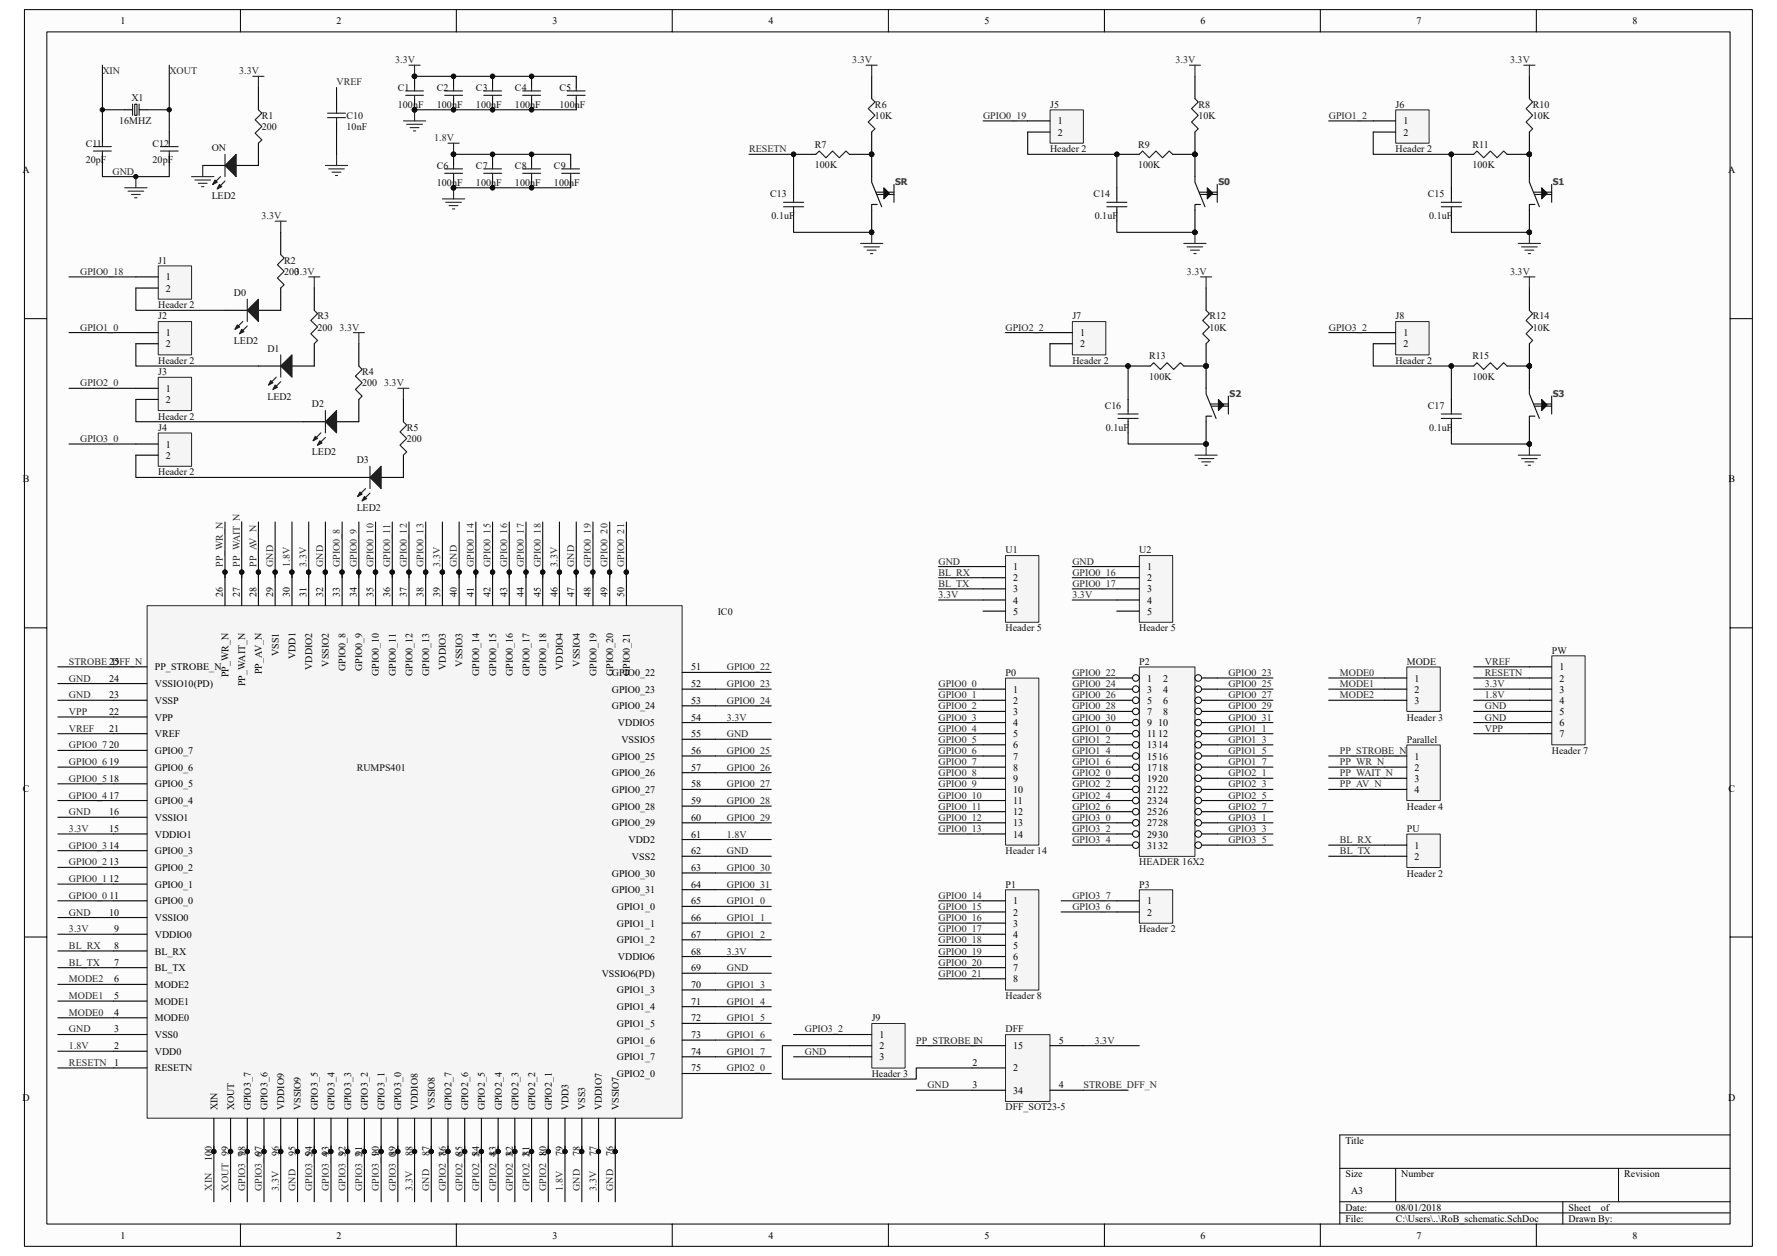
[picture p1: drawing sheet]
<svg xmlns="http://www.w3.org/2000/svg" width="297mm" height="210mm" viewBox="0 0 297 210" stroke-linecap="round" stroke-linejoin="round" font-family="sans-serif">
<defs><g id="words">
<g font-size="1.7">
<text x="20.1" y="4">1</text>
<text x="56.2" y="4">2</text>
<text x="92.3" y="4">3</text>
<text x="128.5" y="4">4</text>
<text x="164.5" y="4">5</text>
<text x="200.7" y="4">6</text>
<text x="236.8" y="4">7</text>
<text x="272.9" y="4">8</text>
<text x="176.8" y="20.8">1</text>
<text x="176.8" y="22.7">2</text>
<text x="234.6" y="20.8">1</text>
<text x="234.6" y="22.7">2</text>
<text x="3.8" y="29">A</text>
<text x="288.9" y="29">A</text>
<text x="27.7" y="46.9">1</text>
<text x="27.7" y="48.7">2</text>
<text x="27.7" y="56.2">1</text>
<text x="27.7" y="58.1">2</text>
<text x="180.5" y="56.2">1</text>
<text x="180.5" y="58.1">2</text>
<text x="234.6" y="56.2">1</text>
<text x="234.6" y="58.1">2</text>
<text x="27.7" y="65.5">1</text>
<text x="27.7" y="67.4">2</text>
<text x="27.7" y="74.8">1</text>
<text x="27.7" y="76.7">2</text>
<text x="3.8" y="80.6">B</text>
<text x="288.9" y="80.6">B</text>
<text x="169.4" y="95.3">1</text>
<text x="191.7" y="95.3">1</text>
<text x="37.3" y="99.8" transform="rotate(-90 37.3 99.8)">26</text>
<text x="40.1" y="99.8" transform="rotate(-90 40.1 99.8)">27</text>
<text x="42.9" y="99.8" transform="rotate(-90 42.9 99.8)">28</text>
<text x="45.7" y="99.8" transform="rotate(-90 45.7 99.8)">29</text>
<text x="48.4" y="99.8" transform="rotate(-90 48.4 99.8)">30</text>
<text x="51.2" y="99.8" transform="rotate(-90 51.2 99.8)">31</text>
<text x="54" y="99.8" transform="rotate(-90 54 99.8)">32</text>
<text x="56.8" y="99.8" transform="rotate(-90 56.8 99.8)">33</text>
<text x="59.6" y="99.8" transform="rotate(-90 59.6 99.8)">34</text>
<text x="62.4" y="99.8" transform="rotate(-90 62.4 99.8)">35</text>
<text x="65.2" y="99.8" transform="rotate(-90 65.2 99.8)">36</text>
<text x="68" y="99.8" transform="rotate(-90 68 99.8)">37</text>
<text x="70.8" y="99.8" transform="rotate(-90 70.8 99.8)">38</text>
<text x="73.6" y="99.8" transform="rotate(-90 73.6 99.8)">39</text>
<text x="76.4" y="99.8" transform="rotate(-90 76.4 99.8)">40</text>
<text x="79.2" y="99.8" transform="rotate(-90 79.2 99.8)">41</text>
<text x="82" y="99.8" transform="rotate(-90 82 99.8)">42</text>
<text x="84.8" y="99.8" transform="rotate(-90 84.8 99.8)">43</text>
<text x="87.6" y="99.8" transform="rotate(-90 87.6 99.8)">44</text>
<text x="90.4" y="99.8" transform="rotate(-90 90.4 99.8)">45</text>
<text x="93.2" y="99.8" transform="rotate(-90 93.2 99.8)">46</text>
<text x="96" y="99.8" transform="rotate(-90 96 99.8)">47</text>
<text x="98.8" y="99.8" transform="rotate(-90 98.8 99.8)">48</text>
<text x="101.6" y="99.8" transform="rotate(-90 101.6 99.8)">49</text>
<text x="104.3" y="99.8" transform="rotate(-90 104.3 99.8)">50</text>
<text x="169.4" y="97.2">2</text>
<text x="169.4" y="99">3</text>
<text x="169.4" y="100.9">4</text>
<text x="191.7" y="97.2">2</text>
<text x="191.7" y="99">3</text>
<text x="191.7" y="100.9">4</text>
<text x="169.4" y="102.8">5</text>
<text x="191.7" y="102.8">5</text>
<text x="18.2" y="111.1">25</text>
<text x="18.2" y="113.9">24</text>
<text x="25.9" y="112.1">PP_STROBE_N</text>
<text x="38.2" y="113.2" transform="rotate(-90 38.2 113.2)">PP_WR_N</text>
<text x="43.8" y="112.7" transform="rotate(-90 43.8 112.7)">PP_AV_N</text>
<text x="46.6" y="109.7" transform="rotate(-90 46.6 109.7)">VSS1</text>
<text x="49.4" y="110.2" transform="rotate(-90 49.4 110.2)">VDD1</text>
<text x="52.2" y="112" transform="rotate(-90 52.2 112)">VDDIO2</text>
<text x="55" y="111.4" transform="rotate(-90 55 111.4)">VSSIO2</text>
<text x="57.8" y="112.2" transform="rotate(-90 57.8 112.2)">GPIO0_8</text>
<text x="60.6" y="112.2" transform="rotate(-90 60.6 112.2)">GPIO0_9</text>
<text x="63.3" y="113" transform="rotate(-90 63.3 113)">GPIO0_10</text>
<text x="66.1" y="113" transform="rotate(-90 66.1 113)">GPIO0_11</text>
<text x="68.9" y="113" transform="rotate(-90 68.9 113)">GPIO0_12</text>
<text x="71.7" y="113" transform="rotate(-90 71.7 113)">GPIO0_13</text>
<text x="74.5" y="112" transform="rotate(-90 74.5 112)">VDDIO3</text>
<text x="77.3" y="111.4" transform="rotate(-90 77.3 111.4)">VSSIO3</text>
<text x="80.1" y="113" transform="rotate(-90 80.1 113)">GPIO0_14</text>
<text x="82.9" y="113" transform="rotate(-90 82.9 113)">GPIO0_15</text>
<text x="85.7" y="113" transform="rotate(-90 85.7 113)">GPIO0_16</text>
<text x="88.5" y="113" transform="rotate(-90 88.5 113)">GPIO0_17</text>
<text x="91.3" y="113" transform="rotate(-90 91.3 113)">GPIO0_18</text>
<text x="94.1" y="112" transform="rotate(-90 94.1 112)">VDDIO4</text>
<text x="96.9" y="111.4" transform="rotate(-90 96.9 111.4)">VSSIO4</text>
<text x="99.7" y="113" transform="rotate(-90 99.7 113)">GPIO0_19</text>
<text x="102.3" y="113">GPIO0_22</text>
<text x="102.5" y="113" transform="rotate(-90 102.5 113)">GPIO0_20</text>
<text x="105.3" y="113" transform="rotate(-90 105.3 113)">GPIO0_21</text>
<text x="115.5" y="112.1">51</text>
<text x="191.7" y="113.9">1</text>
<text x="194.4" y="113.9">2</text>
<text x="236.5" y="113.9">1</text>
<text x="260.7" y="112.1">1</text>
<text x="260.7" y="113.9">2</text>
<text x="18.2" y="116.7">23</text>
<text x="18.2" y="119.5">22</text>
<text x="25.9" y="114.9">VSSIO10(PD)</text>
<text x="25.9" y="117.7">VSSP</text>
<text x="41" y="114.7" transform="rotate(-90 41 114.7)">PP_WAIT_N</text>
<text x="102.3" y="118.6">GPIO0_24</text>
<text x="102.3" y="115.8">GPIO0_23</text>
<text x="115.5" y="117.7">53</text>
<text x="115.5" y="114.9">52</text>
<text x="169.4" y="115.8">1</text>
<text x="169.4" y="117.7">2</text>
<text x="169.4" y="119.5">3</text>
<text x="191.7" y="115.8">3</text>
<text x="191.7" y="117.7">5</text>
<text x="191.7" y="119.5">7</text>
<text x="194.4" y="115.8">4</text>
<text x="194.4" y="117.7">6</text>
<text x="194.4" y="119.5">8</text>
<text x="236.5" y="115.8">2</text>
<text x="236.5" y="117.7">3</text>
<text x="260.7" y="115.8">3</text>
<text x="260.7" y="117.7">4</text>
<text x="260.7" y="119.5">5</text>
<text x="18.2" y="122.3">21</text>
<text x="18.2" y="125.1">20</text>
<text x="25.9" y="120.5">VPP</text>
<text x="25.9" y="123.3">VREF</text>
<text x="103.3" y="121.4">VDDIO5</text>
<text x="103.9" y="124.2">VSSIO5</text>
<text x="115.5" y="123.3">55</text>
<text x="115.5" y="120.5">54</text>
<text x="169.4" y="121.4">4</text>
<text x="169.4" y="123.3">5</text>
<text x="169.4" y="125.1">6</text>
<text x="191.7" y="121.4">9</text>
<text x="191.7" y="123.3">1112</text>
<text x="191.7" y="125.1">1314</text>
<text x="193.6" y="121.4">10</text>
<text x="260.7" y="121.4">6</text>
<text x="260.7" y="123.3">7</text>
<text x="18.2" y="127.9">19</text>
<text x="18.2" y="130.7">18</text>
<text x="25.9" y="126">GPIO0_7</text>
<text x="25.9" y="128.8">GPIO0_6</text>
<text x="25.9" y="131.6">GPIO0_5</text>
<text x="102.3" y="129.8">GPIO0_26</text>
<text x="102.3" y="127">GPIO0_25</text>
<text x="115.5" y="131.6">58</text>
<text x="115.5" y="128.8">57</text>
<text x="115.5" y="126">56</text>
<text x="169.4" y="127">7</text>
<text x="169.4" y="128.8">8</text>
<text x="169.4" y="130.7">9</text>
<text x="191.7" y="127">1516</text>
<text x="191.7" y="128.8">1718</text>
<text x="191.7" y="130.7">1920</text>
<text x="236.5" y="127">1</text>
<text x="236.5" y="128.8">2</text>
<text x="236.5" y="130.7">3</text>
<text x="3.8" y="132.3">C</text>
<text x="18.2" y="133.5">17</text>
<text x="18.2" y="136.3">16</text>
<text x="25.9" y="134.4">GPIO0_4</text>
<text x="25.9" y="137.2">VSSIO1</text>
<text x="102.3" y="135.4">GPIO0_28</text>
<text x="102.3" y="132.6">GPIO0_27</text>
<text x="115.5" y="137.2">60</text>
<text x="115.5" y="134.4">59</text>
<text x="169.4" y="132.6">10</text>
<text x="169.4" y="134.4">11</text>
<text x="169.4" y="136.3">12</text>
<text x="191.7" y="132.6">2122</text>
<text x="191.7" y="134.4">2324</text>
<text x="191.7" y="136.3">2526</text>
<text x="236.5" y="132.6">4</text>
<text x="288.9" y="132.3">C</text>
<text x="18.2" y="139.1">15</text>
<text x="18.2" y="141.9">14</text>
<text x="25.9" y="140">VDDIO1</text>
<text x="25.9" y="142.8">GPIO0_3</text>
<text x="102.3" y="138.2">GPIO0_29</text>
<text x="105.1" y="140.9">VDD2</text>
<text x="105.6" y="143.7">VSS2</text>
<text x="115.5" y="140">61</text>
<text x="115.5" y="142.8">62</text>
<text x="169.4" y="138.2">13</text>
<text x="169.4" y="140">14</text>
<text x="191.7" y="138.2">2728</text>
<text x="191.7" y="140">2930</text>
<text x="191.7" y="141.9">3132</text>
<text x="236.5" y="141.9">1</text>
<text x="236.5" y="143.7">2</text>
<text x="18.2" y="144.7">13</text>
<text x="18.2" y="147.5">12</text>
<text x="25.9" y="145.6">GPIO0_2</text>
<text x="25.9" y="148.4">GPIO0_1</text>
<text x="102.3" y="149.3">GPIO0_31</text>
<text x="102.3" y="146.5">GPIO0_30</text>
<text x="115.5" y="148.4">64</text>
<text x="115.5" y="145.6">63</text>
<text x="18.2" y="153.1">10</text>
<text x="18.3" y="150.3">11</text>
<text x="19.1" y="155.9">9</text>
<text x="25.9" y="151.2">GPIO0_0</text>
<text x="25.9" y="154">VSSIO0</text>
<text x="103.1" y="154.9">GPIO1_1</text>
<text x="103.1" y="152.1">GPIO1_0</text>
<text x="115.5" y="154">66</text>
<text x="115.5" y="151.2">65</text>
<text x="169.4" y="151.2">1</text>
<text x="169.4" y="153.1">2</text>
<text x="169.4" y="154.9">3</text>
<text x="191.7" y="151.2">1</text>
<text x="191.7" y="153.1">2</text>
<text x="19.1" y="158.6">8</text>
<text x="19.1" y="161.4">7</text>
<text x="25.9" y="156.8">VDDIO0</text>
<text x="25.9" y="159.6">BL_RX</text>
<text x="103.1" y="157.7">GPIO1_2</text>
<text x="103.3" y="160.5">VDDIO6</text>
<text x="115.5" y="156.8">67</text>
<text x="115.5" y="159.6">68</text>
<text x="169.4" y="156.8">4</text>
<text x="169.4" y="158.6">5</text>
<text x="169.4" y="160.5">6</text>
<text x="19.1" y="164.2">6</text>
<text x="19.1" y="167">5</text>
<text x="25.9" y="162.4">BL_TX</text>
<text x="25.9" y="165.2">MODE2</text>
<text x="25.9" y="168">MODE1</text>
<text x="100.6" y="163.3">VSSIO6(PD)</text>
<text x="103.1" y="166.1">GPIO1_3</text>
<text x="115.5" y="168">71</text>
<text x="115.5" y="165.2">70</text>
<text x="115.5" y="162.4">69</text>
<text x="169.4" y="162.4">7</text>
<text x="169.4" y="164.2">8</text>
<text x="19.1" y="169.8">4</text>
<text x="19.1" y="172.6">3</text>
<text x="25.9" y="170.8">MODE0</text>
<text x="25.9" y="173.5">VSS0</text>
<text x="103.1" y="171.7">GPIO1_5</text>
<text x="103.1" y="168.9">GPIO1_4</text>
<text x="115.5" y="173.5">73</text>
<text x="115.5" y="170.8">72</text>
<text x="147" y="173.5">1</text>
<text x="19.1" y="175.4">2</text>
<text x="19.1" y="178.2">1</text>
<text x="25.9" y="176.3">VDD0</text>
<text x="25.9" y="179.1">RESETN</text>
<text x="103.1" y="177.3">GPIO1_7</text>
<text x="103.1" y="174.5">GPIO1_6</text>
<text x="115.5" y="179.1">75</text>
<text x="115.5" y="176.3">74</text>
<text x="147" y="175.4">2</text>
<text x="147" y="177.3">3</text>
<text x="162.6" y="174.5">1</text>
<text x="162.6" y="178.2">2</text>
<text x="169.4" y="175.4">15</text>
<text x="169.4" y="179.1">2</text>
<text x="177" y="174.5">5</text>
<text x="3.8" y="184">D</text>
<text x="36.3" y="185.6" transform="rotate(-90 36.3 185.6)">XIN</text>
<text x="39.1" y="185.6" transform="rotate(-90 39.1 185.6)">XOUT</text>
<text x="41.9" y="185.6" transform="rotate(-90 41.9 185.6)">GPIO3_7</text>
<text x="44.7" y="185.6" transform="rotate(-90 44.7 185.6)">GPIO3_6</text>
<text x="47.5" y="185.6" transform="rotate(-90 47.5 185.6)">VDDIO9</text>
<text x="50.3" y="185.6" transform="rotate(-90 50.3 185.6)">VSSIO9</text>
<text x="53.1" y="185.6" transform="rotate(-90 53.1 185.6)">GPIO3_5</text>
<text x="55.9" y="185.6" transform="rotate(-90 55.9 185.6)">GPIO3_4</text>
<text x="58.7" y="185.6" transform="rotate(-90 58.7 185.6)">GPIO3_3</text>
<text x="61.5" y="185.6" transform="rotate(-90 61.5 185.6)">GPIO3_2</text>
<text x="64.3" y="185.6" transform="rotate(-90 64.3 185.6)">GPIO3_1</text>
<text x="67.1" y="185.6" transform="rotate(-90 67.1 185.6)">GPIO3_0</text>
<text x="69.9" y="185.6" transform="rotate(-90 69.9 185.6)">VDDIO8</text>
<text x="72.7" y="185.6" transform="rotate(-90 72.7 185.6)">VSSIO8</text>
<text x="75.5" y="185.6" transform="rotate(-90 75.5 185.6)">GPIO2_7</text>
<text x="78.2" y="185.6" transform="rotate(-90 78.2 185.6)">GPIO2_6</text>
<text x="81" y="185.6" transform="rotate(-90 81 185.6)">GPIO2_5</text>
<text x="83.9" y="185.6" transform="rotate(-90 83.9 185.6)">GPIO2_4</text>
<text x="86.7" y="185.6" transform="rotate(-90 86.7 185.6)">GPIO2_3</text>
<text x="89.4" y="185.6" transform="rotate(-90 89.4 185.6)">GPIO2_2</text>
<text x="92.2" y="185.6" transform="rotate(-90 92.2 185.6)">GPIO2_1</text>
<text x="95" y="185.6" transform="rotate(-90 95 185.6)">VDD3</text>
<text x="97.8" y="185.6" transform="rotate(-90 97.8 185.6)">VSS3</text>
<text x="100.6" y="185.6" transform="rotate(-90 100.6 185.6)">VDDIO7</text>
<text x="103.1" y="180.1">GPIO2_0</text>
<text x="103.4" y="185.6" transform="rotate(-90 103.4 185.6)">VSSIO7</text>
<text x="162.6" y="181.9">3</text>
<text x="169.4" y="182.9">34</text>
<text x="177" y="181.9">4</text>
<text x="288.9" y="184">D</text>
<text x="224.9" y="191.2">Title</text>
<text x="35.4" y="194.1" transform="rotate(-90 35.4 194.1)">100</text>
<text x="46.6" y="193.3" transform="rotate(-90 46.6 193.3)">96</text>
<text x="49.4" y="193.3" transform="rotate(-90 49.4 193.3)">95</text>
<text x="68.9" y="193.3" transform="rotate(-90 68.9 193.3)">88</text>
<text x="71.7" y="193.3" transform="rotate(-90 71.7 193.3)">87</text>
<text x="94.1" y="193.3" transform="rotate(-90 94.1 193.3)">79</text>
<text x="96.9" y="193.3" transform="rotate(-90 96.9 193.3)">78</text>
<text x="99.7" y="193.3" transform="rotate(-90 99.7 193.3)">77</text>
<text x="102.5" y="193.3" transform="rotate(-90 102.5 193.3)">76</text>
<text x="224.9" y="196.8">Size</text>
<text x="234.2" y="196.8">Number</text>
<text x="271.5" y="196.8">Revision</text>
<text x="224.9" y="202.4">Date:</text>
<text x="225.8" y="199.6">A3</text>
<text x="233.3" y="202.4">08/01/2018</text>
<text x="262.2" y="202.4">Sheet</text>
<text x="267.6" y="202.4">of</text>
<text x="20.1" y="207.1">1</text>
<text x="56.2" y="207.1">2</text>
<text x="92.3" y="207.1">3</text>
<text x="128.5" y="207.1">4</text>
<text x="164.5" y="207.1">5</text>
<text x="200.7" y="207.1">6</text>
<text x="224.9" y="204.3">File:</text>
<text x="233.3" y="204.3">C:\Users\..\RoB_schematic.SchDoc</text>
<text x="236.8" y="207.1">7</text>
<text x="262.2" y="204.3">Drawn By:</text>
<text x="272.9" y="207.1">8</text>
</g>
<g font-size="1.7" fill="#262626">
<text x="66.1" y="10.6">3.3V</text>
<text x="142.5" y="10.6">3.3V</text>
<text x="196.5" y="10.6">3.3V</text>
<text x="252.4" y="10.6">3.3V</text>
<text x="17.1" y="12.4">XIN</text>
<text x="28.3" y="12.4">XOUT</text>
<text x="40" y="12.4">3.3V</text>
<text x="56.3" y="14.3">VREF</text>
<text x="72.6" y="23.6">1.8V</text>
<text x="164.3" y="19.9">GPIO0_19</text>
<text x="222.1" y="19.9">GPIO1_2</text>
<text x="18.8" y="29.2">GND</text>
<text x="125.2" y="25.5">RESETN</text>
<text x="43.7" y="36.6">3.3V</text>
<text x="13.4" y="46">GPIO0_18</text>
<text x="198.4" y="46">3.3V</text>
<text x="252.4" y="46">3.3V</text>
<text x="13.4" y="55.3">GPIO1_0</text>
<text x="56.7" y="55.3">3.3V</text>
<text x="168.1" y="55.3">GPIO2_2</text>
<text x="222.1" y="55.3">GPIO3_2</text>
<text x="13.4" y="64.6">GPIO2_0</text>
<text x="64.2" y="64.6">3.3V</text>
<text x="13.4" y="73.9">GPIO3_0</text>
<text x="37.3" y="94.7" transform="rotate(-90 37.3 94.7)">PP_WR_N</text>
<text x="40.1" y="94.7" transform="rotate(-90 40.1 94.7)">PP_WAIT_N</text>
<text x="42.9" y="94.7" transform="rotate(-90 42.9 94.7)">PP_AV_N</text>
<text x="45.7" y="94.7" transform="rotate(-90 45.7 94.7)">GND</text>
<text x="48.4" y="94.7" transform="rotate(-90 48.4 94.7)">1.8V</text>
<text x="51.2" y="94.7" transform="rotate(-90 51.2 94.7)">3.3V</text>
<text x="54" y="94.7" transform="rotate(-90 54 94.7)">GND</text>
<text x="56.8" y="94.7" transform="rotate(-90 56.8 94.7)">GPIO0_8</text>
<text x="59.6" y="94.7" transform="rotate(-90 59.6 94.7)">GPIO0_9</text>
<text x="62.4" y="94.7" transform="rotate(-90 62.4 94.7)">GPIO0_10</text>
<text x="65.2" y="94.7" transform="rotate(-90 65.2 94.7)">GPIO0_11</text>
<text x="68" y="94.7" transform="rotate(-90 68 94.7)">GPIO0_12</text>
<text x="70.8" y="94.7" transform="rotate(-90 70.8 94.7)">GPIO0_13</text>
<text x="73.6" y="94.7" transform="rotate(-90 73.6 94.7)">3.3V</text>
<text x="76.4" y="94.7" transform="rotate(-90 76.4 94.7)">GND</text>
<text x="79.2" y="94.7" transform="rotate(-90 79.2 94.7)">GPIO0_14</text>
<text x="82" y="94.7" transform="rotate(-90 82 94.7)">GPIO0_15</text>
<text x="84.8" y="94.7" transform="rotate(-90 84.8 94.7)">GPIO0_16</text>
<text x="87.6" y="94.7" transform="rotate(-90 87.6 94.7)">GPIO0_17</text>
<text x="90.4" y="94.7" transform="rotate(-90 90.4 94.7)">GPIO0_18</text>
<text x="93.2" y="94.7" transform="rotate(-90 93.2 94.7)">3.3V</text>
<text x="96" y="94.7" transform="rotate(-90 96 94.7)">GND</text>
<text x="98.8" y="94.7" transform="rotate(-90 98.8 94.7)">GPIO0_19</text>
<text x="101.6" y="94.7" transform="rotate(-90 101.6 94.7)">GPIO0_20</text>
<text x="104.3" y="94.7" transform="rotate(-90 104.3 94.7)">GPIO0_21</text>
<text x="156.9" y="94.4">GND</text>
<text x="179.3" y="94.4">GND</text>
<text x="156.9" y="96.2">BL_RX</text>
<text x="156.9" y="98.1">BL_TX</text>
<text x="156.9" y="100">3.3V</text>
<text x="179.3" y="96.2">GPIO0_16</text>
<text x="179.3" y="98.1">GPIO0_17</text>
<text x="179.3" y="100">3.3V</text>
<text x="11.5" y="111.1">STROBE_DFF_N</text>
<text x="11.5" y="113.9">GND</text>
<text x="121.5" y="112.1">GPIO0_22</text>
<text x="179.3" y="113">GPIO0_22</text>
<text x="205.3" y="113">GPIO0_23</text>
<text x="224" y="113">MODE0</text>
<text x="248.2" y="111.1">VREF</text>
<text x="248.2" y="113">RESETN</text>
<text x="11.5" y="116.7">GND</text>
<text x="11.5" y="119.5">VPP</text>
<text x="121.5" y="114.9">GPIO0_23</text>
<text x="121.5" y="117.7">GPIO0_24</text>
<text x="156.9" y="114.9">GPIO0_0</text>
<text x="156.9" y="116.7">GPIO0_1</text>
<text x="156.9" y="118.6">GPIO0_2</text>
<text x="179.3" y="114.9">GPIO0_24</text>
<text x="179.3" y="116.7">GPIO0_26</text>
<text x="179.3" y="118.6">GPIO0_28</text>
<text x="205.3" y="114.9">GPIO0_25</text>
<text x="205.3" y="116.7">GPIO0_27</text>
<text x="205.3" y="118.6">GPIO0_29</text>
<text x="224" y="114.9">MODE1</text>
<text x="224" y="116.7">MODE2</text>
<text x="248.2" y="114.9">3.3V</text>
<text x="248.2" y="116.7">1.8V</text>
<text x="248.2" y="118.6">GND</text>
<text x="11.5" y="122.3">VREF</text>
<text x="11.5" y="125.1">GPIO0_7</text>
<text x="121.5" y="120.5">3.3V</text>
<text x="121.5" y="123.3">GND</text>
<text x="156.9" y="120.5">GPIO0_3</text>
<text x="156.9" y="122.3">GPIO0_4</text>
<text x="156.9" y="124.2">GPIO0_5</text>
<text x="179.3" y="120.5">GPIO0_30</text>
<text x="179.3" y="122.3">GPIO1_0</text>
<text x="179.3" y="124.2">GPIO1_2</text>
<text x="205.3" y="120.5">GPIO0_31</text>
<text x="205.3" y="122.3">GPIO1_1</text>
<text x="205.3" y="124.2">GPIO1_3</text>
<text x="248.2" y="120.5">GND</text>
<text x="248.2" y="122.3">VPP</text>
<text x="11.5" y="127.9">GPIO0_6</text>
<text x="11.5" y="130.7">GPIO0_5</text>
<text x="121.5" y="126">GPIO0_25</text>
<text x="121.5" y="128.8">GPIO0_26</text>
<text x="121.5" y="131.6">GPIO0_27</text>
<text x="156.9" y="126">GPIO0_6</text>
<text x="156.9" y="127.9">GPIO0_7</text>
<text x="156.9" y="129.8">GPIO0_8</text>
<text x="156.9" y="131.6">GPIO0_9</text>
<text x="179.3" y="126">GPIO1_4</text>
<text x="179.3" y="127.9">GPIO1_6</text>
<text x="179.3" y="129.8">GPIO2_0</text>
<text x="179.3" y="131.6">GPIO2_2</text>
<text x="205.3" y="126">GPIO1_5</text>
<text x="205.3" y="127.9">GPIO1_7</text>
<text x="205.3" y="129.8">GPIO2_1</text>
<text x="205.3" y="131.6">GPIO2_3</text>
<text x="224" y="126">PP_STROBE_N</text>
<text x="224" y="127.9">PP_WR_N</text>
<text x="224" y="129.8">PP_WAIT_N</text>
<text x="224" y="131.6">PP_AV_N</text>
<text x="11.5" y="133.5">GPIO0_4</text>
<text x="11.5" y="136.3">GND</text>
<text x="121.5" y="134.4">GPIO0_28</text>
<text x="121.5" y="137.2">GPIO0_29</text>
<text x="156.9" y="133.5">GPIO0_10</text>
<text x="156.9" y="135.4">GPIO0_11</text>
<text x="156.9" y="137.2">GPIO0_12</text>
<text x="179.3" y="133.5">GPIO2_4</text>
<text x="179.3" y="135.4">GPIO2_6</text>
<text x="179.3" y="137.2">GPIO3_0</text>
<text x="205.3" y="133.5">GPIO2_5</text>
<text x="205.3" y="135.4">GPIO2_7</text>
<text x="205.3" y="137.2">GPIO3_1</text>
<text x="11.5" y="139.1">3.3V</text>
<text x="11.5" y="141.9">GPIO0_3</text>
<text x="121.5" y="140">1.8V</text>
<text x="121.5" y="142.8">GND</text>
<text x="156.9" y="139.1">GPIO0_13</text>
<text x="179.3" y="139.1">GPIO3_2</text>
<text x="179.3" y="140.9">GPIO3_4</text>
<text x="205.3" y="139.1">GPIO3_3</text>
<text x="205.3" y="140.9">GPIO3_5</text>
<text x="224" y="140.9">BL_RX</text>
<text x="224" y="142.8">BL_TX</text>
<text x="11.5" y="144.7">GPIO0_2</text>
<text x="11.5" y="147.5">GPIO0_1</text>
<text x="121.5" y="145.6">GPIO0_30</text>
<text x="121.5" y="148.4">GPIO0_31</text>
<text x="11.5" y="155.9">3.3V</text>
<text x="11.5" y="150.3">GPIO0_0</text>
<text x="11.5" y="153.1">GND</text>
<text x="121.5" y="151.2">GPIO1_0</text>
<text x="121.5" y="154">GPIO1_1</text>
<text x="156.9" y="150.3">GPIO0_14</text>
<text x="156.9" y="152.1">GPIO0_15</text>
<text x="156.9" y="154">GPIO0_16</text>
<text x="156.9" y="155.9">GPIO0_17</text>
<text x="179.3" y="152.1">GPIO3_6</text>
<text x="179.3" y="150.3">GPIO3_7</text>
<text x="11.5" y="158.6">BL_RX</text>
<text x="11.5" y="161.4">BL_TX</text>
<text x="121.5" y="156.8">GPIO1_2</text>
<text x="121.5" y="159.6">3.3V</text>
<text x="156.9" y="157.7">GPIO0_18</text>
<text x="156.9" y="159.6">GPIO0_19</text>
<text x="156.9" y="161.4">GPIO0_20</text>
<text x="11.5" y="164.2">MODE2</text>
<text x="11.5" y="167">MODE1</text>
<text x="121.5" y="165.2">GPIO1_3</text>
<text x="121.5" y="168">GPIO1_4</text>
<text x="121.5" y="162.4">GND</text>
<text x="156.9" y="163.3">GPIO0_21</text>
<text x="11.5" y="169.8">MODE0</text>
<text x="11.5" y="172.6">GND</text>
<text x="121.5" y="173.5">GPIO1_6</text>
<text x="121.5" y="170.8">GPIO1_5</text>
<text x="134.5" y="172.6">GPIO3_2</text>
<text x="11.5" y="175.4">1.8V</text>
<text x="11.5" y="178.2">RESETN</text>
<text x="121.5" y="176.3">GPIO1_7</text>
<text x="121.5" y="179.1">GPIO2_0</text>
<text x="134.5" y="176.3">GND</text>
<text x="153.2" y="174.5">PP_STROBE_N</text>
<text x="183" y="174.5">3.3V</text>
<text x="155" y="181.9">GND</text>
<text x="181.1" y="181.9">STROBE_DFF_N</text>
<text x="35.4" y="199.1" transform="rotate(-90 35.4 199.1)">XIN</text>
<text x="38.2" y="199.1" transform="rotate(-90 38.2 199.1)">XOUT 99</text>
<text x="41" y="199.1" transform="rotate(-90 41 199.1)">GPIO3_798</text>
<text x="43.8" y="199.1" transform="rotate(-90 43.8 199.1)">GPIO3_697</text>
<text x="46.6" y="199.1" transform="rotate(-90 46.6 199.1)">3.3V</text>
<text x="49.4" y="199.1" transform="rotate(-90 49.4 199.1)">GND</text>
<text x="52.2" y="199.1" transform="rotate(-90 52.2 199.1)">GPIO3_594</text>
<text x="55" y="199.1" transform="rotate(-90 55 199.1)">GPIO3_493</text>
<text x="57.8" y="199.1" transform="rotate(-90 57.8 199.1)">GPIO3_392</text>
<text x="60.6" y="199.1" transform="rotate(-90 60.6 199.1)">GPIO3_291</text>
<text x="63.3" y="199.1" transform="rotate(-90 63.3 199.1)">GPIO3_190</text>
<text x="66.1" y="199.1" transform="rotate(-90 66.1 199.1)">GPIO3_089</text>
<text x="68.9" y="199.1" transform="rotate(-90 68.9 199.1)">3.3V</text>
<text x="71.7" y="199.1" transform="rotate(-90 71.7 199.1)">GND</text>
<text x="74.5" y="199.1" transform="rotate(-90 74.5 199.1)">GPIO2_786</text>
<text x="77.3" y="199.1" transform="rotate(-90 77.3 199.1)">GPIO2_685</text>
<text x="80.1" y="199.1" transform="rotate(-90 80.1 199.1)">GPIO2_584</text>
<text x="82.9" y="199.1" transform="rotate(-90 82.9 199.1)">GPIO2_483</text>
<text x="85.7" y="199.1" transform="rotate(-90 85.7 199.1)">GPIO2_382</text>
<text x="88.5" y="199.1" transform="rotate(-90 88.5 199.1)">GPIO2_281</text>
<text x="91.3" y="199.1" transform="rotate(-90 91.3 199.1)">GPIO2_180</text>
<text x="94.1" y="199.1" transform="rotate(-90 94.1 199.1)">1.8V</text>
<text x="96.9" y="199.1" transform="rotate(-90 96.9 199.1)">GND</text>
<text x="99.7" y="199.1" transform="rotate(-90 99.7 199.1)">3.3V</text>
<text x="102.5" y="199.1" transform="rotate(-90 102.5 199.1)">GND</text>
</g>
<g font-size="1.7" fill="#0e0e0e">
<text x="22" y="16.9">X1</text>
<text x="66.5" y="15.2">C1</text>
<text x="73" y="15.2">C2</text>
<text x="79.6" y="15.2">C3</text>
<text x="86.1" y="15.2">C4</text>
<text x="93.5" y="15.2">C5</text>
<text x="19.9" y="20.8">16MHZ</text>
<text x="43.8" y="19.9">R1</text>
<text x="43.8" y="21.7">200</text>
<text x="57.9" y="19.9">C10</text>
<text x="57.9" y="21.7">10nF</text>
<text x="66.5" y="18">100nF</text>
<text x="73" y="18">100nF</text>
<text x="79.6" y="18">100nF</text>
<text x="86.1" y="18">100nF</text>
<text x="93.5" y="18">100nF</text>
<text x="146.3" y="18">R6</text>
<text x="146.3" y="19.9">10K</text>
<text x="175.5" y="18">J5</text>
<text x="200.3" y="18">R8</text>
<text x="200.3" y="19.9">10K</text>
<text x="233.3" y="18">J6</text>
<text x="256.2" y="18">R10</text>
<text x="256.2" y="19.9">10K</text>
<text x="14.3" y="24.5">C11</text>
<text x="14.3" y="27.3">20pF</text>
<text x="25.5" y="24.5">C12</text>
<text x="25.5" y="27.3">20pF</text>
<text x="35.4" y="25.3">ON</text>
<text x="73" y="28.3">C6</text>
<text x="79.6" y="28.3">C7</text>
<text x="86.1" y="28.3">C8</text>
<text x="92.6" y="28.3">C9</text>
<text x="136.2" y="24.7">R7</text>
<text x="136.2" y="28.1">100K</text>
<text x="175.5" y="25.5">Header 2</text>
<text x="190.2" y="24.7">R9</text>
<text x="190.2" y="28.1">100K</text>
<text x="233.3" y="25.5">Header 2</text>
<text x="246.1" y="24.7">R11</text>
<text x="246.1" y="28.1">100K</text>
<text x="35.4" y="33.3">LED2</text>
<text x="73" y="31.1">100nF</text>
<text x="79.6" y="31.1">100nF</text>
<text x="86.1" y="31.1">100nF</text>
<text x="92.6" y="31.1">100nF</text>
<text x="128.8" y="32.9">C13</text>
<text x="182.8" y="32.9">C14</text>
<text x="238.7" y="32.9">C15</text>
<text x="128.9" y="36.6">0.1uF</text>
<text x="183" y="36.6">0.1uF</text>
<text x="238.9" y="36.6">0.1uF</text>
<text x="26.4" y="44.1">J1</text>
<text x="47.5" y="44.1">R2</text>
<text x="47.5" y="46">2003.3V</text>
<text x="26.4" y="51.5">Header 2</text>
<text x="26.4" y="53.4">J2</text>
<text x="39.1" y="49.5">D0</text>
<text x="53.1" y="53.4">R3</text>
<text x="179.3" y="53.4">J7</text>
<text x="202.2" y="53.4">R12</text>
<text x="233.3" y="53.4">J8</text>
<text x="256.2" y="53.4">R14</text>
<text x="39.1" y="57.5">LED2</text>
<text x="44.7" y="58.8">D1</text>
<text x="53.1" y="55.3">200</text>
<text x="202.2" y="55.3">10K</text>
<text x="256.2" y="55.3">10K</text>
<text x="26.4" y="60.9">Header 2</text>
<text x="26.4" y="62.7">J3</text>
<text x="60.6" y="62.7">R4</text>
<text x="60.6" y="64.6">200</text>
<text x="179.3" y="60.9">Header 2</text>
<text x="192.1" y="60.1">R13</text>
<text x="192.1" y="63.5">100K</text>
<text x="233.3" y="60.9">Header 2</text>
<text x="246.1" y="60.1">R15</text>
<text x="246.1" y="63.5">100K</text>
<text x="26.4" y="70.2">Header 2</text>
<text x="44.7" y="66.8">LED2</text>
<text x="52.2" y="68.1">D2</text>
<text x="184.7" y="68.3">C16</text>
<text x="238.7" y="68.3">C17</text>
<text x="26.4" y="72">J4</text>
<text x="52.2" y="76.1">LED2</text>
<text x="59.6" y="77.4">D3</text>
<text x="68" y="72">R5</text>
<text x="68" y="73.9">200</text>
<text x="184.8" y="72">0.1uF</text>
<text x="238.9" y="72">0.1uF</text>
<text x="26.4" y="79.5">Header 2</text>
<text x="59.6" y="85.4">LED2</text>
<text x="168.1" y="92.5">U1</text>
<text x="190.4" y="92.5">U2</text>
<text x="120" y="102.8">IC0</text>
<text x="168.1" y="105.6">Header 5</text>
<text x="190.4" y="105.6">Header 5</text>
<text x="168.1" y="113">P0</text>
<text x="190.4" y="111.1">P2</text>
<text x="235.2" y="111.1">MODE</text>
<text x="259.4" y="109.3">PW</text>
<text x="235.2" y="120.5">Header 3</text>
<text x="235.2" y="124.2">Parallel</text>
<text x="59.6" y="128.8">RUMPS401</text>
<text x="259.4" y="126">Header 7</text>
<text x="235.2" y="135.4">Header 4</text>
<text x="168.1" y="142.8">Header 14</text>
<text x="235.2" y="139.1">PU</text>
<text x="168.1" y="148.4">P1</text>
<text x="190.4" y="144.7">HEADER 16X2</text>
<text x="190.4" y="148.4">P3</text>
<text x="235.2" y="146.5">Header 2</text>
<text x="190.4" y="155.9">Header 2</text>
<text x="168.1" y="167">Header 8</text>
<text x="145.7" y="170.8">J9</text>
<text x="168.1" y="172.6">DFF</text>
<text x="145.7" y="180.1">Header 3</text>
<text x="168.1" y="185.7">DFF_SOT23-5</text>
</g>
<g font-size="1.5" fill="#3c3c3c">
<text x="149.6" y="30.9">SR</text>
<text x="203.7" y="30.9">S0</text>
<text x="259.6" y="30.9">S1</text>
<text x="205.5" y="66.3">S2</text>
<text x="259.6" y="66.3">S3</text>
</g>
</g></defs>
<path d="M4.1 1.6h288.8v206.8h-288.8z" fill="#fcfcfc"/>
<path d="M4.1 1.6h288.8v206.8h-288.8z" fill="none" stroke="#000" stroke-width=".17"/>
<path d="M7.8 5.4h281.4v199.2h-281.4z" fill="#fcfcfc"/>
<g fill="none" stroke="#000" stroke-width=".17">
<path d="M7.8 5.3h281.4v199.3h-281.4zM40.2 1.6v3.7M76.3 1.6v3.7M112.4 1.6v3.7M148.5 1.6v3.7M184.6 1.6v3.7M220.7 1.6v3.7M256.8 1.6v3.7M4.1 53.3h3.7M289.2 53.3h3.7M4.1 105h3.7M289.2 105h3.7"/>
<path d="M4.1 156.7h3.7M289.2 156.7h3.7M224 195.3h65.2M233.3 195.3v5.6M270.5 195.3v5.6M289.2 189.7h-65.2v14.9M40.2 204.6v3.8M76.3 204.6v3.8M112.4 204.6v3.8M148.5 204.6v3.8M184.6 204.6v3.8M220.7 204.6v3.8"/>
<path d="M224 200.9h65.2M224 202.8h65.2M256.8 204.6v3.8M261.2 200.9v3.7"/>
</g>
<g fill="none" stroke="#0e0e0e" stroke-width=".19">
<path d="M37.6 87.3v9.3M40.4 87.3v9.3M43.2 87.3v9.3M46 87.3v9.3M48.8 87.3v9.3M51.6 87.3v9.3M54.4 87.3v9.3M57.2 87.3v9.3M60 87.3v9.3M62.8 87.3v9.3M65.6 87.3v9.3M68.4 87.3v9.3"/>
<path d="M71.2 87.3v9.3M74 87.3v9.3M76.7 87.3v9.3M79.5 87.3v9.3M82.3 87.3v9.3M85.1 87.3v9.3M87.9 87.3v9.3M90.7 87.3v9.3M93.5 87.3v9.3M96.3 87.3v9.3M99.1 87.3v9.3M101.9 87.3v9.3"/>
<path d="M104.7 87.3v9.3M9.7 111.5h9.3M9.7 117.1h9.3M9.7 119.9h9.3M9.7 114.3h9.3M119.6 112.4h9.3M119.6 115.2h9.3M119.6 118h9.3M9.7 139.4h9.3M9.7 122.7h9.3M9.7 125.5h9.3M9.7 128.2h9.3"/>
<path d="M9.7 131h9.3M9.7 133.8h9.3M9.7 136.6h9.3M119.6 120.8h9.3M119.6 126.4h9.3M119.6 129.2h9.3M119.6 132h9.3M119.6 134.8h9.3M119.6 137.6h9.3M119.6 123.6h9.3M9.7 156.2h9.3M9.7 142.2h9.3"/>
<path d="M9.7 145h9.3M9.7 147.8h9.3M9.7 150.6h9.3M9.7 159h9.3M9.7 153.4h9.3M119.6 140.4h9.3M119.6 145.9h9.3M119.6 148.7h9.3M119.6 151.5h9.3M119.6 154.3h9.3M119.6 157.1h9.3M119.6 159.9h9.3"/>
<path d="M119.6 143.2h9.3M9.7 175.7h9.3M9.7 161.8h9.3M9.7 164.6h9.3M9.7 167.4h9.3M9.7 170.2h9.3M9.7 178.5h9.3M9.7 173h9.3M119.6 165.5h9.3M119.6 168.3h9.3M119.6 173.9h9.3M119.6 176.7h9.3"/>
<path d="M119.6 171.1h9.3M119.6 179.5h9.3M119.6 162.7h9.3M35.7 191.6v9.3M38.5 191.6v9.3M41.3 191.6v9.3M44.1 191.6v9.3M46.9 191.6v9.3M49.7 191.6v9.3M52.5 191.6v9.3M55.3 191.6v9.3M58.1 191.6v9.3"/>
<path d="M60.9 191.6v9.3M63.7 191.6v9.3M66.5 191.6v9.3M69.3 191.6v9.3M72.1 191.6v9.3M74.9 191.6v9.3M77.7 191.6v9.3M80.5 191.6v9.3M83.3 191.6v9.3M86.1 191.6v9.3M88.9 191.6v9.3M91.6 191.6v9.3"/>
<path d="M94.4 191.6v9.3M97.3 191.6v9.3M100.1 191.6v9.3M102.8 191.6v9.3"/>
</g>
<path d="M51.6 46.3h1.9M52.5 46.3v1.9" fill="none" stroke="#262626" stroke-width=".19"/>
<path d="M43.2 61.2h3.7M48.8 61.2h3.7" fill="none" stroke="#000" stroke-width=".19"/>
<path d="M46.9 61.2l1.9-1.9v3.8z" fill="#1c1c1c"/>
<path d="M46.2 63.1l-1.3 1.3M46.9 61.2l1.9-1.9v3.8zM46.9 63.8l-1.3 1.3" fill="none" stroke="#1c1c1c" stroke-width=".19"/>
<path d="M45.3 63.6l.3 .4-.7 .4z" fill="#1c1c1c"/>
<path d="M45.3 63.6l.3 .4-.7 .4z" fill="none" stroke="#1c1c1c" stroke-width=".19"/>
<path d="M46 64.4l.4 .3-.8 .4z" fill="#1c1c1c"/>
<path d="M46.9 59.3v3.8M52.5 51.9l.6 .6-1.1 1.1 1.1 1.1-1.1 1.1 1.1 1.1-.6 .6M46 64.4l.4 .3-.8 .4z" fill="none" stroke="#1c1c1c" stroke-width=".19"/>
<path d="M52.5 48.2v3.7M52.5 57.5v3.7M50.7 70.5h3.7M56.3 70.5h3.7" fill="none" stroke="#000" stroke-width=".19"/>
<path d="M59.1 55.6h1.8M60 55.6v1.9" fill="none" stroke="#262626" stroke-width=".19"/>
<path d="M56.3 68.6v3.8l-1.9-1.9z" fill="#1c1c1c"/>
<path d="M53.6 72.4l-1.3 1.3M54.4 70.5l1.9-1.9v3.8zM54.4 73.1l-1.3 1.3" fill="none" stroke="#1c1c1c" stroke-width=".19"/>
<path d="M52.7 72.9l.4 .4-.8 .4z" fill="#1c1c1c"/>
<path d="M52.7 72.9l.4 .4-.8 .4z" fill="none" stroke="#1c1c1c" stroke-width=".19"/>
<path d="M53.5 73.7l.3 .4-.7 .3z" fill="#1c1c1c"/>
<path d="M53.5 73.7l.3 .4-.7 .3zM54.4 68.6v3.8M60 61.2l.5 .6-1.1 1.1 1.1 1.1-1.1 1.1 1.1 1.1-.5 .6" fill="none" stroke="#1c1c1c" stroke-width=".19"/>
<path d="M60 57.5v3.7M58.1 79.8h3.7M60 66.8v3.7M63.7 79.8h3.7" fill="none" stroke="#000" stroke-width=".19"/>
<path d="M66.5 64.9h1.9M67.4 64.9v1.9" fill="none" stroke="#262626" stroke-width=".19"/>
<path d="M63.7 78v3.7l-1.9-1.9z" fill="#1c1c1c"/>
<path d="M61.8 79.8l1.9-1.8v3.7zM61.1 81.7l-1.3 1.3M61.8 82.4l-1.3 1.3" fill="none" stroke="#1c1c1c" stroke-width=".19"/>
<path d="M60.2 82.3l.3 .3-.7 .4z" fill="#1c1c1c"/>
<path d="M60.2 82.3l.3 .3-.7 .4z" fill="none" stroke="#1c1c1c" stroke-width=".19"/>
<path d="M60.9 83l.4 .4-.8 .3z" fill="#1c1c1c"/>
<path d="M61.8 78v3.7M67.4 70.5l.6 .6-1.1 1.1 1.1 1.1-1.1 1.1 1.1 1.1-.6 .6M60.9 83l.4 .4-.8 .3z" fill="none" stroke="#1c1c1c" stroke-width=".19"/>
<path d="M37.6 51.9h3.7M43.2 51.9h3.7M67.4 66.8v3.7M67.4 76.1v3.7" fill="none" stroke="#000" stroke-width=".19"/>
<path d="M46 37h1.9M46.9 37v1.8" fill="none" stroke="#262626" stroke-width=".19"/>
<path d="M41.3 51.9l1.9-1.9v3.7z" fill="#1c1c1c"/>
<path d="M40.6 53.7l-1.3 1.4M41.3 51.9l1.9-1.9v3.7zM41.3 54.5l-1.3 1.3" fill="none" stroke="#1c1c1c" stroke-width=".19"/>
<path d="M39.7 54.3l.3 .4-.7 .4z" fill="#1c1c1c"/>
<path d="M39.7 54.3l.3 .4-.7 .4z" fill="none" stroke="#1c1c1c" stroke-width=".19"/>
<path d="M40.4 55.1l.4 .3-.8 .4z" fill="#1c1c1c"/>
<g fill="none" stroke="#1c1c1c" stroke-width=".19">
<path d="M22.2 17.4v1.9M22.5 17.4h.4v1.9h-.4zM23.3 17.4v1.9M43.2 18.4l.6 .5-1.2 1.1 1.2 1.1-1.2 1.2 1.2 1.1-.6 .5M54.8 18.9h2.9M54.8 19.7h2.9M56.3 18.4v.5M56.3 19.7v.5M145.7 16.5l.6 .6-1.2 1.1 1.2 1.1-1.2 1.1 1.2 1.1-.6 .6M15.6 25.3h3M15.6 24.5h3M17.1 23.9v.6"/>
<path d="M17.1 25.3v.5M26.8 24.5h3M26.8 25.3h3M28.3 23.9v.6M28.3 25.3v.5M131 34.6h3.3M131 33.8h3.3M132.6 33.3v.5M132.6 34.6v.5M40.4 55.1l.4 .3-.8 .4zM41.3 50v3.7M46.9 42.6l.6 .5-1.1 1.2 1.1 1.1-1.1 1.1 1.1 1.1-.6 .6"/>
</g>
<g fill="none" stroke="#000" stroke-width=".19">
<path d="M20.8 18.4h1.4M23.3 18.4h1.3M43.2 14.6v3.8M56.3 16.5v1.9M145.7 12.8v3.7M17.1 22.1v1.8M17.1 25.8v1.9M28.3 22.1v1.8M28.3 25.8v1.9M33.9 27.7h3.7M43.2 23.9v3.8h-3.7M46.9 38.8v3.8"/>
<path d="M56.3 20.2v1.9M132.6 31.4v1.9M132.6 35.1v1.9M145.7 22.1v3.7M46.9 48.2v3.7"/>
</g>
<path d="M17.1 10.9v11.2M17.1 18.4h3.7M24.6 18.4h3.7M28.3 10.9v11.2M56.3 14.6v1.9M17.1 27.7v1.8h11.2v-1.8M56.3 22.1v3.7M11.5 46.3h11.2M11.5 55.6h11.2M11.5 64.9h11.2M11.5 74.2h11.2" fill="none" stroke="#0e0e0e" stroke-width=".19"/>
<g fill="none" stroke="#262626" stroke-width=".19">
<path d="M42.3 12.8h1.8M43.2 12.8v1.8M144.8 10.9h1.8M145.7 10.9v1.9M20.8 31.4h3.8M21.4 32h2.6M22 32.5h1.4M22.5 33.1h.4M22.7 29.5v1.9M54.4 27.7h3.7M54.9 28.2h2.6M55.5 28.8h1.5"/>
<path d="M56.1 29.3h.3M56.3 25.8v1.9M145.7 38.8v1.9M143.8 40.7h3.8M144.4 41.3h2.6M144.9 41.8h1.5M145.5 42.4h.4"/>
</g>
<g fill="#0e0e0e" stroke="#0e0e0e" stroke-width=".17">
<circle cx="22.7" cy="29.5" r=".37"/>
<circle cx="28.3" cy="18.3" r=".36"/>
<circle cx="17.1" cy="18.3" r=".37"/>
<circle cx="145.7" cy="25.8" r=".36"/>
<circle cx="145.7" cy="38.8" r=".36"/>
</g>
<path d="M37.6 27.7l1.9-1.9v3.7z" fill="#1c1c1c"/>
<path d="M36.9 29.5l-1.3 1.3M37.6 27.7l1.9-1.9v3.7zM37.6 30.3l-1.3 1.3" fill="none" stroke="#1c1c1c" stroke-width=".19"/>
<path d="M35.9 30.1l.4 .4-.7 .3z" fill="#1c1c1c"/>
<path d="M35.9 30.1l.4 .4-.7 .3z" fill="none" stroke="#1c1c1c" stroke-width=".19"/>
<path d="M36.7 30.8l.4 .4-.8 .4z" fill="#1c1c1c"/>
<g fill="none" stroke="#1c1c1c" stroke-width=".19">
<path d="M199.7 16.5l.6 .6-1.1 1.1 1.1 1.1-1.1 1.1 1.1 1.1-.6 .6M255.6 16.5l.6 .6-1.1 1.1 1.1 1.1-1.1 1.1 1.1 1.1-.6 .6M36.7 30.8l.4 .4-.8 .4zM37.6 25.8v3.7M136.4 25.8l.5-.5 1.2 1.1 1.1-1.1 1.1 1.1 1.1-1.1 .6 .5M185 34.6h3.4M185 33.8h3.4M186.7 33.3v.5M186.7 34.6v.5M190.4 25.8l.6-.5 1.1 1.1 1.1-1.1 1.1 1.1 1.1-1.1 .6 .5M240.9 34.6h3.4M240.9 33.8h3.4"/>
<path d="M242.6 33.3v.5M242.6 34.6v.5M246.3 25.8l.6-.5 1.1 1.1 1.1-1.1 1.1 1.1 1.2-1.1 .5 .5M201.6 51.9l.6 .6-1.2 1.1 1.2 1.1-1.2 1.1 1.2 1.1-.6 .6M255.6 51.9l.6 .6-1.1 1.1 1.1 1.1-1.1 1.1 1.1 1.1-.6 .6M186.9 70h3.3M186.9 69.2h3.3M188.6 68.6v.6M188.6 70v.5M192.3 61.2l.5-.6 1.2 1.2 1.1-1.2 1.1 1.2 1.1-1.2 .6 .6M240.9 70h3.4M240.9 69.2h3.4"/>
<path d="M242.6 68.6v.6M242.6 70v.5M246.3 61.2l.6-.6 1.1 1.2 1.1-1.2 1.1 1.2 1.2-1.2 .5 .6"/>
</g>
<g fill="none" stroke="#262626" stroke-width=".19">
<path d="M198.8 10.9h1.9M199.7 10.9v1.9M254.7 10.9h1.9M255.6 10.9v1.9M32 29.5h3.7M32.6 30.1h2.6M33.1 30.6h1.5M33.7 31.2h.4M33.9 27.7v1.8M199.7 38.8v1.9M255.6 38.8v1.9M197.9 40.7h3.7"/>
<path d="M198.4 41.3h2.6M199 41.8h1.5M199.6 42.4h.3M200.7 46.3h1.8M201.6 46.3v1.9M253.8 40.7h3.7M254.3 41.3h2.7M254.7 46.3h1.9M254.9 41.8h1.5M255.5 42.4h.3M255.6 46.3v1.9M199.7 76.1h3.8"/>
<path d="M200.3 76.7h2.6M200.9 77.2h1.5M201.4 77.8h.4M201.6 74.2v1.9M253.8 76.1h3.7M254.3 76.7h2.7M254.9 77.2h1.5M255.5 77.8h.3M255.6 74.2v1.9"/>
</g>
<g fill="none" stroke="#000" stroke-width=".19">
<path d="M199.7 12.8v3.7M255.6 12.8v3.7M132.6 25.8h3.8M142 25.8h3.7M186.7 25.8h3.7M186.7 31.4v1.9M186.7 35.1v1.9M199.7 22.1v3.7h-3.7M242.6 25.8h3.7M242.6 31.4v1.9M242.6 35.1v1.9M255.6 22.1v3.7h-3.7"/>
<path d="M201.6 48.2v3.7M201.6 57.5v3.7h-3.7M255.6 57.5v3.7h-3.7M255.6 48.2v3.7M188.6 61.2h3.7M188.6 66.8v1.8M188.6 70.5v1.9M242.6 61.2h3.7M242.6 66.8v1.8M242.6 70.5v1.9"/>
</g>
<g fill="#0e0e0e" stroke="#0e0e0e" stroke-width=".17">
<circle cx="132.6" cy="25.8" r=".36"/>
<circle cx="145.7" cy="25.8" r=".36"/>
<circle cx="199.7" cy="25.8" r=".37"/>
<circle cx="199.7" cy="38.8" r=".37"/>
<circle cx="186.7" cy="25.8" r=".36"/>
<circle cx="201.6" cy="61.2" r=".37"/>
<circle cx="201.6" cy="74.2" r=".37"/>
<circle cx="188.6" cy="61.2" r=".36"/>
<circle cx="255.6" cy="25.8" r=".36"/>
<circle cx="255.6" cy="38.8" r=".36"/>
<circle cx="242.6" cy="25.8" r=".36"/>
<circle cx="255.6" cy="61.2" r=".36"/>
<circle cx="255.6" cy="74.2" r=".36"/>
<circle cx="242.6" cy="61.2" r=".36"/>
</g>
<path d="M164.3 20.2h7.5M222.1 20.2h7.4M168.1 55.6h7.4M222.1 55.6h7.4" fill="none" stroke="#0e0e0e" stroke-width=".19"/>
<path d="M168.1 92.9h5.5v11.1h-5.5z" fill="#f5f5f5"/>
<path d="M168.1 92.9h5.5v11.1h-5.5z" fill="none" stroke="#262626" stroke-width=".17"/>
<path d="M164.3 94.7h3.8M164.3 96.6h3.8M164.3 98.4h3.8M164.3 100.3h3.8M164.3 102.2h3.8" fill="none" stroke="#000" stroke-width=".19"/>
<path d="M190.5 92.9h5.5v11.1h-5.5z" fill="#f5f5f5"/>
<path d="M190.5 92.9h5.5v11.1h-5.5z" fill="none" stroke="#262626" stroke-width=".17"/>
<g fill="none" stroke="#000" stroke-width=".19">
<path d="M69.3 12.8v1.8M69.3 16.5v1.9M75.8 12.8v1.8M75.8 16.5v1.9M82.3 12.8v1.8M82.3 16.5v1.9M88.9 12.8v1.8M88.9 16.5v1.9M96.3 12.8v1.8M96.3 16.5v1.9M75.8 25.8v1.9M75.8 29.5v1.9"/>
<path d="M82.3 25.8v1.9M82.3 29.5v1.9M88.9 25.8v1.9M88.9 29.5v1.9M95.4 25.8v1.9M95.4 29.5v1.9M186.7 94.7h3.7M186.7 96.6h3.7M186.7 98.4h3.7M186.7 100.3h3.7M186.7 102.2h3.7"/>
</g>
<path d="M69.3 12.8h27M69.3 18.4h27M75.8 31.4h19.6M75.8 25.8h19.6M156.9 94.7h7.4M156.9 96.6h7.4M156.9 98.4h7.4M179.2 94.7h7.5M179.2 96.6h7.5M179.2 98.4h7.5" fill="none" stroke="#0e0e0e" stroke-width=".19"/>
<g fill="#0e0e0e" stroke="#0e0e0e" stroke-width=".17">
<circle cx="69.3" cy="18.3" r=".37"/>
<circle cx="69.3" cy="12.8" r=".37"/>
<circle cx="75.8" cy="18.3" r=".36"/>
<circle cx="75.8" cy="12.8" r=".36"/>
<circle cx="82.3" cy="18.3" r=".36"/>
<circle cx="82.3" cy="12.8" r=".36"/>
<circle cx="88.9" cy="18.3" r=".36"/>
<circle cx="88.9" cy="12.8" r=".36"/>
<circle cx="75.8" cy="25.8" r=".36"/>
<circle cx="75.8" cy="31.4" r=".36"/>
<circle cx="82.3" cy="31.4" r=".36"/>
<circle cx="82.3" cy="25.8" r=".36"/>
<circle cx="88.9" cy="31.4" r=".36"/>
<circle cx="88.9" cy="25.8" r=".36"/>
</g>
<g fill="none" stroke="#1c1c1c" stroke-width=".19">
<path d="M67.8 15.9h3M67.8 15.2h3M69.3 14.6v.6M69.3 15.9v.6M74.3 15.2h3M74.3 15.9h3M75.8 14.6v.6M75.8 15.9v.6M80.9 15.2h2.9M80.9 15.9h2.9M82.3 14.6v.6M82.3 15.9v.6"/>
<path d="M87.4 15.2h3M87.4 15.9h3M88.9 14.6v.6M88.9 15.9v.6M94.8 15.9h3M94.8 15.2h3M96.3 14.6v.6M96.3 15.9v.6M74.3 28.2h3M74.3 29h3M75.8 27.7v.5M75.8 29v.5"/>
<path d="M80.9 28.2h2.9M80.9 29h2.9M82.3 27.7v.5M82.3 29v.5M87.4 28.2h3M87.4 29h3M88.9 27.7v.5M88.9 29v.5M93.9 29h3M93.9 28.2h3M95.4 27.7v.5M95.4 29v.5"/>
</g>
<g fill="none" stroke="#262626" stroke-width=".19">
<path d="M68.4 10.9h1.8M69.3 18.4v1.8M69.3 10.9v1.9M67.4 20.2h3.8M68 20.8h2.6M68.6 21.3h1.4M69.1 21.9h.4M74 33.3h3.7M74.5 33.8h2.6M74.9 23.9h1.8M75.1 34.4h1.5M75.6 34.9h.4"/>
<path d="M75.8 31.4v1.9M75.8 23.9v1.9"/>
</g>
<path d="M168.1 113.4h5.5v27.9h-5.5z" fill="#f5f5f5"/>
<path d="M168.1 113.4h5.5v27.9h-5.5z" fill="none" stroke="#262626" stroke-width=".17"/>
<g fill="none" stroke="#000" stroke-width=".19">
<path d="M164.3 115.2h3.8M164.3 117.1h3.8M164.3 118.9h3.8M164.3 120.8h3.8M164.3 122.7h3.8M164.3 124.5h3.8M164.3 126.4h3.8M164.3 128.2h3.8M164.3 130.1h3.8M164.3 132h3.8M164.3 133.8h3.8M164.3 135.7h3.8"/>
<path d="M164.3 137.6h3.8M164.3 139.4h3.8"/>
</g>
<g fill="none" stroke="#0e0e0e" stroke-width=".19">
<path d="M156.9 115.2h7.4M156.9 117.1h7.4M156.9 118.9h7.4M156.9 120.8h7.4M156.9 122.7h7.4M156.9 124.5h7.4M156.9 126.4h7.4M156.9 128.2h7.4M156.9 130.1h7.4M156.9 132h7.4M156.9 133.8h7.4M156.9 135.7h7.4"/>
<path d="M156.9 137.6h7.4M156.9 139.4h7.4"/>
</g>
<path d="M168.1 148.8h5.5v16.7h-5.5z" fill="#f5f5f5"/>
<path d="M168.1 148.8h5.5v16.7h-5.5z" fill="none" stroke="#262626" stroke-width=".17"/>
<path d="M164.3 150.6h3.8M164.3 152.5h3.8M164.3 154.3h3.8M164.3 156.2h3.8M164.3 158.1h3.8M164.3 159.9h3.8M164.3 161.8h3.8M164.3 163.6h3.8" fill="none" stroke="#000" stroke-width=".19"/>
<path d="M156.9 150.6h7.4M156.9 152.5h7.4M156.9 154.3h7.4M156.9 156.2h7.4M156.9 158.1h7.4M156.9 159.9h7.4M156.9 161.8h7.4M156.9 163.6h7.4" fill="none" stroke="#0e0e0e" stroke-width=".19"/>
<path d="M190.5 111.5h9.2v31.7h-9.2z" fill="#f5f5f5"/>
<path d="M190.5 111.5h9.2v31.7h-9.2z" fill="none" stroke="#262626" stroke-width=".17"/>
<path d="M186.7 113.3h3.7" fill="none" stroke="#000" stroke-width=".19"/>
<circle cx="189.9" cy="113.3" r=".55" fill="#fcfcfc" stroke="#000" stroke-width=".17"/>
<path d="M199.7 113.3h3.8" fill="none" stroke="#000" stroke-width=".19"/>
<circle cx="200.3" cy="113.3" r=".55" fill="#fcfcfc" stroke="#000" stroke-width=".17"/>
<path d="M186.7 115.2h3.7" fill="none" stroke="#000" stroke-width=".19"/>
<circle cx="189.9" cy="115.2" r=".55" fill="#fcfcfc" stroke="#000" stroke-width=".17"/>
<path d="M199.7 115.2h3.8" fill="none" stroke="#000" stroke-width=".19"/>
<circle cx="200.3" cy="115.2" r=".55" fill="#fcfcfc" stroke="#000" stroke-width=".17"/>
<path d="M186.7 117.1h3.7" fill="none" stroke="#000" stroke-width=".19"/>
<circle cx="189.9" cy="117.1" r=".55" fill="#fcfcfc" stroke="#000" stroke-width=".17"/>
<path d="M199.7 117.1h3.8" fill="none" stroke="#000" stroke-width=".19"/>
<circle cx="200.3" cy="117.1" r=".55" fill="#fcfcfc" stroke="#000" stroke-width=".17"/>
<path d="M186.7 118.9h3.7" fill="none" stroke="#000" stroke-width=".19"/>
<circle cx="189.9" cy="118.9" r=".55" fill="#fcfcfc" stroke="#000" stroke-width=".17"/>
<path d="M199.7 118.9h3.8" fill="none" stroke="#000" stroke-width=".19"/>
<circle cx="200.3" cy="118.9" r=".55" fill="#fcfcfc" stroke="#000" stroke-width=".17"/>
<path d="M186.7 120.8h3.7" fill="none" stroke="#000" stroke-width=".19"/>
<circle cx="189.9" cy="120.8" r=".55" fill="#fcfcfc" stroke="#000" stroke-width=".17"/>
<path d="M199.7 120.8h3.8" fill="none" stroke="#000" stroke-width=".19"/>
<circle cx="200.3" cy="120.8" r=".55" fill="#fcfcfc" stroke="#000" stroke-width=".17"/>
<path d="M186.7 122.7h3.7" fill="none" stroke="#000" stroke-width=".19"/>
<circle cx="189.9" cy="122.7" r=".55" fill="#fcfcfc" stroke="#000" stroke-width=".17"/>
<path d="M199.7 122.7h3.8" fill="none" stroke="#000" stroke-width=".19"/>
<circle cx="200.3" cy="122.7" r=".55" fill="#fcfcfc" stroke="#000" stroke-width=".17"/>
<path d="M186.7 124.5h3.7" fill="none" stroke="#000" stroke-width=".19"/>
<circle cx="189.9" cy="124.5" r=".55" fill="#fcfcfc" stroke="#000" stroke-width=".17"/>
<path d="M199.7 124.5h3.8" fill="none" stroke="#000" stroke-width=".19"/>
<circle cx="200.3" cy="124.5" r=".55" fill="#fcfcfc" stroke="#000" stroke-width=".17"/>
<path d="M186.7 126.4h3.7" fill="none" stroke="#000" stroke-width=".19"/>
<circle cx="189.9" cy="126.4" r=".55" fill="#fcfcfc" stroke="#000" stroke-width=".17"/>
<path d="M199.7 126.4h3.8" fill="none" stroke="#000" stroke-width=".19"/>
<circle cx="200.3" cy="126.4" r=".55" fill="#fcfcfc" stroke="#000" stroke-width=".17"/>
<path d="M186.7 128.2h3.7" fill="none" stroke="#000" stroke-width=".19"/>
<circle cx="189.9" cy="128.2" r=".55" fill="#fcfcfc" stroke="#000" stroke-width=".17"/>
<path d="M199.7 128.2h3.8" fill="none" stroke="#000" stroke-width=".19"/>
<circle cx="200.3" cy="128.2" r=".55" fill="#fcfcfc" stroke="#000" stroke-width=".17"/>
<path d="M186.7 130.1h3.7" fill="none" stroke="#000" stroke-width=".19"/>
<circle cx="189.9" cy="130.1" r=".55" fill="#fcfcfc" stroke="#000" stroke-width=".17"/>
<path d="M199.7 130.1h3.8" fill="none" stroke="#000" stroke-width=".19"/>
<circle cx="200.3" cy="130.1" r=".55" fill="#fcfcfc" stroke="#000" stroke-width=".17"/>
<path d="M186.7 132h3.7" fill="none" stroke="#000" stroke-width=".19"/>
<circle cx="189.9" cy="132" r=".55" fill="#fcfcfc" stroke="#000" stroke-width=".17"/>
<path d="M199.7 132h3.8" fill="none" stroke="#000" stroke-width=".19"/>
<circle cx="200.3" cy="132" r=".55" fill="#fcfcfc" stroke="#000" stroke-width=".17"/>
<path d="M186.7 133.8h3.7" fill="none" stroke="#000" stroke-width=".19"/>
<circle cx="189.9" cy="133.8" r=".55" fill="#fcfcfc" stroke="#000" stroke-width=".17"/>
<path d="M199.7 133.8h3.8" fill="none" stroke="#000" stroke-width=".19"/>
<circle cx="200.3" cy="133.8" r=".55" fill="#fcfcfc" stroke="#000" stroke-width=".17"/>
<path d="M186.7 135.7h3.7" fill="none" stroke="#000" stroke-width=".19"/>
<circle cx="189.9" cy="135.7" r=".55" fill="#fcfcfc" stroke="#000" stroke-width=".17"/>
<path d="M199.7 135.7h3.8" fill="none" stroke="#000" stroke-width=".19"/>
<circle cx="200.3" cy="135.7" r=".55" fill="#fcfcfc" stroke="#000" stroke-width=".17"/>
<path d="M186.7 137.6h3.7" fill="none" stroke="#000" stroke-width=".19"/>
<circle cx="189.9" cy="137.6" r=".55" fill="#fcfcfc" stroke="#000" stroke-width=".17"/>
<path d="M199.7 137.6h3.8" fill="none" stroke="#000" stroke-width=".19"/>
<circle cx="200.3" cy="137.6" r=".55" fill="#fcfcfc" stroke="#000" stroke-width=".17"/>
<path d="M186.7 139.4h3.7" fill="none" stroke="#000" stroke-width=".19"/>
<circle cx="189.9" cy="139.4" r=".55" fill="#fcfcfc" stroke="#000" stroke-width=".17"/>
<path d="M199.7 139.4h3.8" fill="none" stroke="#000" stroke-width=".19"/>
<circle cx="200.3" cy="139.4" r=".55" fill="#fcfcfc" stroke="#000" stroke-width=".17"/>
<path d="M186.7 141.3h3.7" fill="none" stroke="#000" stroke-width=".19"/>
<circle cx="189.9" cy="141.3" r=".55" fill="#fcfcfc" stroke="#000" stroke-width=".17"/>
<path d="M199.7 141.3h3.8" fill="none" stroke="#000" stroke-width=".19"/>
<circle cx="200.3" cy="141.3" r=".55" fill="#fcfcfc" stroke="#000" stroke-width=".17"/>
<g fill="none" stroke="#0e0e0e" stroke-width=".19">
<path d="M179.2 113.3h7.5M179.2 115.2h7.5M179.2 117.1h7.5M179.2 118.9h7.5M203.5 113.3h9.3M203.5 115.2h9.3M203.5 117.1h9.3M203.5 118.9h9.3M179.2 120.8h7.5M179.2 122.7h7.5M179.2 124.5h7.5M179.2 126.4h7.5"/>
<path d="M179.2 128.2h7.5M179.2 130.1h7.5M179.2 132h7.5M179.2 133.8h7.5M179.2 135.7h7.5M179.2 137.6h7.5M179.2 139.4h7.5M203.5 120.8h9.3M203.5 122.7h9.3M203.5 124.5h9.3M203.5 126.4h9.3M203.5 128.2h9.3"/>
<path d="M203.5 130.1h9.3M203.5 132h9.3M203.5 133.8h9.3M203.5 135.7h9.3M203.5 137.6h9.3M203.5 139.4h9.3M179.2 141.3h7.5M203.5 141.3h9.3"/>
</g>
<path d="M190.5 148.8h5.5v5.5h-5.5z" fill="#f5f5f5"/>
<path d="M190.5 148.8h5.5v5.5h-5.5z" fill="none" stroke="#262626" stroke-width=".17"/>
<path d="M186.7 150.6h3.7M186.7 152.5h3.7" fill="none" stroke="#000" stroke-width=".19"/>
<path d="M177.4 152.5h9.3M177.4 150.6h9.3" fill="none" stroke="#0e0e0e" stroke-width=".19"/>
<path d="M235.2 111.5h5.5v7.4h-5.5z" fill="#f5f5f5"/>
<path d="M235.2 111.5h5.5v7.4h-5.5z" fill="none" stroke="#262626" stroke-width=".17"/>
<path d="M231.4 113.3h3.8M231.4 115.2h3.8M231.4 117.1h3.8" fill="none" stroke="#000" stroke-width=".19"/>
<path d="M222.1 113.3h9.3M222.1 115.2h9.3M222.1 117.1h9.3" fill="none" stroke="#0e0e0e" stroke-width=".19"/>
<path d="M235.2 124.6h5.5v9.2h-5.5z" fill="#f5f5f5"/>
<path d="M235.2 124.5h5.5v9.3h-5.5z" fill="none" stroke="#262626" stroke-width=".17"/>
<path d="M231.4 126.4h3.8M231.4 128.2h3.8M231.4 130.1h3.8M231.4 132h3.8" fill="none" stroke="#000" stroke-width=".19"/>
<path d="M222.1 126.4h9.3M222.1 128.2h9.3M222.1 130.1h9.3M222.1 132h9.3" fill="none" stroke="#0e0e0e" stroke-width=".19"/>
<path d="M235.2 139.5h5.5v5.5h-5.5z" fill="#f5f5f5"/>
<path d="M235.2 139.4h5.5v5.6h-5.5z" fill="none" stroke="#262626" stroke-width=".17"/>
<path d="M231.4 141.3h3.8M231.4 143.2h3.8" fill="none" stroke="#000" stroke-width=".19"/>
<path d="M222.1 141.3h9.3M222.1 143.2h9.3" fill="none" stroke="#0e0e0e" stroke-width=".19"/>
<path d="M259.4 109.7h5.6v14.8h-5.6z" fill="#f5f5f5"/>
<path d="M259.4 109.6h5.6v14.9h-5.6z" fill="none" stroke="#262626" stroke-width=".17"/>
<path d="M255.6 111.5h3.8M255.6 113.3h3.8M255.6 115.2h3.8M255.6 117.1h3.8M255.6 118.9h3.8M255.6 120.8h3.8M255.6 122.7h3.8" fill="none" stroke="#000" stroke-width=".19"/>
<path d="M246.3 111.5h9.3M246.3 113.3h9.3M246.3 115.2h9.3M246.3 117.1h9.3M246.3 118.9h9.3M246.3 120.8h9.3M246.3 122.7h9.3" fill="none" stroke="#0e0e0e" stroke-width=".19"/>
<path d="M26.5 44.5h5.5v5.5h-5.5z" fill="#f5f5f5"/>
<path d="M26.5 44.4h5.5v5.6h-5.5z" fill="none" stroke="#262626" stroke-width=".17"/>
<path d="M22.7 46.3h3.7M22.7 48.2h3.7" fill="none" stroke="#000" stroke-width=".19"/>
<path d="M26.5 53.8h5.5v5.5h-5.5z" fill="#f5f5f5"/>
<path d="M26.5 53.8h5.5v5.5h-5.5z" fill="none" stroke="#262626" stroke-width=".17"/>
<path d="M22.7 55.6h3.7M22.7 57.5h3.7" fill="none" stroke="#000" stroke-width=".19"/>
<path d="M26.5 63.1h5.5v5.5h-5.5z" fill="#f5f5f5"/>
<path d="M26.5 63.1h5.5v5.5h-5.5z" fill="none" stroke="#262626" stroke-width=".17"/>
<path d="M22.7 64.9h3.7M22.7 66.8h3.7" fill="none" stroke="#000" stroke-width=".19"/>
<path d="M26.5 72.4h5.5v5.6h-5.5z" fill="#f5f5f5"/>
<path d="M26.5 72.4h5.5v5.6h-5.5z" fill="none" stroke="#262626" stroke-width=".17"/>
<path d="M22.7 74.2h3.7M22.7 76.1h3.7" fill="none" stroke="#000" stroke-width=".19"/>
<path d="M22.7 48.2v3.7h14.9M22.7 57.5v3.7h20.5M22.7 66.8v3.7h28M22.7 76.1v3.7h35.4" fill="none" stroke="#0e0e0e" stroke-width=".19"/>
<path d="M175.6 18.4h5.5v5.5h-5.5z" fill="#f5f5f5"/>
<path d="M175.5 18.4h5.6v5.5h-5.6z" fill="none" stroke="#262626" stroke-width=".17"/>
<path d="M171.8 20.2h3.7M171.8 22.1h3.7" fill="none" stroke="#000" stroke-width=".19"/>
<path d="M179.3 53.8h5.5v5.5h-5.5z" fill="#f5f5f5"/>
<path d="M179.3 53.8h5.5v5.5h-5.5z" fill="none" stroke="#262626" stroke-width=".17"/>
<path d="M175.5 55.6h3.7M175.5 57.5h3.7" fill="none" stroke="#000" stroke-width=".19"/>
<path d="M233.3 18.4h5.6v5.5h-5.6z" fill="#f5f5f5"/>
<path d="M233.3 18.4h5.6v5.5h-5.6z" fill="none" stroke="#262626" stroke-width=".17"/>
<path d="M229.5 20.2h3.8M229.5 22.1h3.8" fill="none" stroke="#000" stroke-width=".19"/>
<path d="M233.3 53.8h5.6v5.5h-5.6z" fill="#f5f5f5"/>
<path d="M233.3 53.8h5.6v5.5h-5.6z" fill="none" stroke="#262626" stroke-width=".17"/>
<path d="M229.5 55.6h3.8M229.5 57.5h3.8" fill="none" stroke="#000" stroke-width=".19"/>
<path d="M145.7 29.5v1l1.7 4.1M146.4 32.1h3M146.6 32.5h2.8M146.6 34.2h-.9v.9M149.4 30.8v3" fill="none" stroke="#0e0e0e" stroke-width=".19"/>
<path d="M145.7 25.8v3.7M145.7 35.1v3.7" fill="none" stroke="#010101" stroke-width=".19"/>
<g fill="#0e0e0e" stroke="#0e0e0e" stroke-width=".17">
<circle cx="145.7" cy="25.8" r=".36"/>
<circle cx="145.7" cy="38.8" r=".36"/>
</g>
<path d="M147.7 31.4l1 .9-1 1z" fill="#0e0e0e"/>
<path d="M147.7 31.4l1 .9-1 1z" fill="none" stroke="#0e0e0e" stroke-width=".17"/>
<g fill="#0e0e0e" stroke="#0e0e0e" stroke-width=".17">
<circle cx="145.7" cy="25.8" r=".36"/>
<circle cx="145.7" cy="38.8" r=".36"/>
<circle cx="199.7" cy="25.8" r=".37"/>
<circle cx="199.7" cy="38.8" r=".37"/>
</g>
<path d="M199.7 29.5v1l1.7 4.1M200.5 32.1h3M200.7 32.5h2.8M200.7 34.2h-1v.9M203.5 30.8v3" fill="none" stroke="#0e0e0e" stroke-width=".19"/>
<path d="M199.7 25.8v3.7M199.7 35.1v3.7" fill="none" stroke="#010101" stroke-width=".19"/>
<path d="M201.8 31.4l.9 .9-.9 1z" fill="#0e0e0e"/>
<path d="M201.8 31.4l.9 .9-.9 1z" fill="none" stroke="#0e0e0e" stroke-width=".17"/>
<g fill="#0e0e0e" stroke="#0e0e0e" stroke-width=".17">
<circle cx="199.7" cy="25.8" r=".37"/>
<circle cx="199.7" cy="38.8" r=".37"/>
<circle cx="255.6" cy="25.8" r=".36"/>
<circle cx="255.6" cy="38.8" r=".36"/>
</g>
<path d="M255.6 29.5v1l1.7 4.1M256.4 32.1h3M256.6 32.5h2.8M256.6 34.2h-1v.9M259.4 30.8v3" fill="none" stroke="#0e0e0e" stroke-width=".19"/>
<path d="M255.6 25.8v3.7M255.6 35.1v3.7" fill="none" stroke="#010101" stroke-width=".19"/>
<path d="M257.7 31.4l.9 .9-.9 1z" fill="#0e0e0e"/>
<path d="M257.7 31.4l.9 .9-.9 1z" fill="none" stroke="#0e0e0e" stroke-width=".17"/>
<g fill="#0e0e0e" stroke="#0e0e0e" stroke-width=".17">
<circle cx="255.6" cy="25.8" r=".36"/>
<circle cx="255.6" cy="38.8" r=".36"/>
<circle cx="255.6" cy="61.2" r=".36"/>
<circle cx="255.6" cy="74.2" r=".36"/>
</g>
<path d="M255.6 64.9v.9l1.7 4.2M256.4 67.5h3M256.6 67.9h2.8M256.6 69.6h-1v.9M259.4 66.2v3" fill="none" stroke="#0e0e0e" stroke-width=".19"/>
<path d="M255.6 61.2v3.7M255.6 70.5v3.7" fill="none" stroke="#010101" stroke-width=".19"/>
<path d="M257.7 66.8l.9 .9-.9 .9z" fill="#0e0e0e"/>
<path d="M257.7 66.8l.9 .9-.9 .9z" fill="none" stroke="#0e0e0e" stroke-width=".17"/>
<g fill="#0e0e0e" stroke="#0e0e0e" stroke-width=".17">
<circle cx="255.6" cy="61.2" r=".36"/>
<circle cx="255.6" cy="74.2" r=".36"/>
<circle cx="201.6" cy="61.2" r=".37"/>
<circle cx="201.6" cy="74.2" r=".37"/>
</g>
<path d="M201.6 64.9v.9l1.7 4.2M202.4 67.5h2.9M202.5 67.9h2.8M202.5 69.6h-.9v.9M205.3 66.2v3" fill="none" stroke="#0e0e0e" stroke-width=".19"/>
<path d="M201.6 61.2v3.7M201.6 70.5v3.7" fill="none" stroke="#010101" stroke-width=".19"/>
<path d="M203.7 66.8l.9 .9-.9 .9z" fill="#0e0e0e"/>
<path d="M203.7 66.8l.9 .9-.9 .9z" fill="none" stroke="#0e0e0e" stroke-width=".17"/>
<g fill="#0e0e0e" stroke="#0e0e0e" stroke-width=".17">
<circle cx="201.6" cy="61.2" r=".37"/>
<circle cx="201.6" cy="74.2" r=".37"/>
</g>
<path d="M156.9 100.3h7.4M179.2 100.3h7.5" fill="none" stroke="#0e0e0e" stroke-width=".19"/>
<path d="M24.6 101.3h89.4v85.6h-89.4z" fill="#f5f5f5"/>
<path d="M24.6 101.3h89.4v85.6h-89.4z" fill="none" stroke="#262626" stroke-width=".17"/>
<g fill="none" stroke="#000" stroke-width=".19">
<path d="M37.6 95.7v5.5M40.4 95.7v5.5M43.2 95.7v5.5M46 95.7v5.5M48.8 95.7v5.5M51.6 95.7v5.5M54.4 95.7v5.5M57.2 95.7v5.5M60 95.7v5.5M62.8 95.7v5.5M65.6 95.7v5.5M68.4 95.7v5.5"/>
<path d="M71.2 95.7v5.5M74 95.7v5.5M76.7 95.7v5.5M79.5 95.7v5.5M82.3 95.7v5.5M85.1 95.7v5.5M87.9 95.7v5.5M90.7 95.7v5.5M93.5 95.7v5.5M96.3 95.7v5.5M99.1 95.7v5.5M101.9 95.7v5.5"/>
<path d="M104.7 95.7v5.5M19 111.5h5.6M19 114.3h5.6M19 117.1h5.6M19 119.9h5.6M114 118h5.6M114 112.4h5.6M114 115.2h5.6M19 122.7h5.6M19 125.5h5.6M19 128.2h5.6M19 131h5.6"/>
<path d="M19 133.8h5.6M19 136.6h5.6M19 139.4h5.6M114 137.6h5.6M114 134.8h5.6M114 132h5.6M114 129.2h5.6M114 126.4h5.6M114 123.6h5.6M114 120.8h5.6M19 142.2h5.6M19 145h5.6"/>
<path d="M19 147.8h5.6M19 150.6h5.6M19 153.4h5.6M19 156.2h5.6M19 159h5.6M114 159.9h5.6M114 157.1h5.6M114 154.3h5.6M114 151.5h5.6M114 148.7h5.6M114 145.9h5.6M114 143.2h5.6"/>
<path d="M114 140.4h5.6M19 161.8h5.6M19 164.6h5.6M19 167.4h5.6M19 170.2h5.6M19 173h5.6M19 175.7h5.6M19 178.5h5.6M114 179.5h5.6M114 176.7h5.6M114 173.9h5.6M114 171.1h5.6"/>
<path d="M114 168.3h5.6M114 165.5h5.6M114 162.7h5.6M35.7 186.9v5.6M38.5 186.9v5.6M41.3 186.9v5.6M44.1 186.9v5.6M46.9 186.9v5.6M49.7 186.9v5.6M52.5 186.9v5.6M55.3 186.9v5.6M58.1 186.9v5.6"/>
<path d="M60.9 186.9v5.6M63.7 186.9v5.6M66.5 186.9v5.6M69.3 186.9v5.6M72.1 186.9v5.6M74.9 186.9v5.6M77.7 186.9v5.6M80.5 186.9v5.6M83.3 186.9v5.6M86.1 186.9v5.6M88.9 186.9v5.6M91.6 186.9v5.6"/>
<path d="M94.4 186.9v5.6M97.3 186.9v5.6M100.1 186.9v5.6M102.8 186.9v5.6"/>
</g>
<g fill="#0e0e0e" stroke="#0e0e0e" stroke-width=".17">
<circle cx="35.7" cy="192.5" r=".36"/>
<circle cx="38.5" cy="192.5" r=".36"/>
<circle cx="41.3" cy="192.5" r=".36"/>
<circle cx="44.1" cy="192.5" r=".36"/>
<circle cx="46.9" cy="192.5" r=".36"/>
<circle cx="49.7" cy="192.5" r=".36"/>
<circle cx="52.5" cy="192.5" r=".36"/>
<circle cx="55.3" cy="192.5" r=".36"/>
<circle cx="58.1" cy="192.5" r=".36"/>
<circle cx="60.9" cy="192.5" r=".36"/>
<circle cx="63.7" cy="192.5" r=".37"/>
<circle cx="66.5" cy="192.5" r=".37"/>
<circle cx="69.3" cy="192.5" r=".37"/>
<circle cx="72.1" cy="192.5" r=".36"/>
<circle cx="74.9" cy="192.5" r=".36"/>
<circle cx="80.5" cy="192.5" r=".36"/>
<circle cx="83.3" cy="192.5" r=".36"/>
<circle cx="86.1" cy="192.5" r=".36"/>
<circle cx="88.9" cy="192.5" r=".36"/>
<circle cx="94.4" cy="192.5" r=".36"/>
<circle cx="97.2" cy="192.5" r=".36"/>
<circle cx="100" cy="192.5" r=".36"/>
<circle cx="102.8" cy="192.5" r=".36"/>
<circle cx="104.7" cy="95.6" r=".36"/>
<circle cx="101.9" cy="95.6" r=".36"/>
<circle cx="99.1" cy="95.6" r=".36"/>
<circle cx="96.3" cy="95.6" r=".36"/>
<circle cx="93.5" cy="95.6" r=".36"/>
<circle cx="90.7" cy="95.6" r=".36"/>
<circle cx="87.9" cy="95.6" r=".36"/>
<circle cx="85.1" cy="95.6" r=".36"/>
<circle cx="82.3" cy="95.6" r=".36"/>
<circle cx="79.5" cy="95.6" r=".36"/>
<circle cx="76.7" cy="95.6" r=".36"/>
<circle cx="73.9" cy="95.6" r=".36"/>
<circle cx="71.2" cy="95.6" r=".36"/>
<circle cx="68.4" cy="95.6" r=".37"/>
<circle cx="65.6" cy="95.6" r=".37"/>
<circle cx="62.8" cy="95.6" r=".37"/>
<circle cx="60" cy="95.6" r=".36"/>
<circle cx="57.2" cy="95.6" r=".36"/>
<circle cx="54.4" cy="95.6" r=".36"/>
<circle cx="51.6" cy="95.6" r=".36"/>
<circle cx="48.8" cy="95.6" r=".36"/>
<circle cx="46" cy="95.6" r=".36"/>
<circle cx="43.2" cy="95.6" r=".36"/>
<circle cx="40.4" cy="95.6" r=".36"/>
<circle cx="37.6" cy="95.6" r=".36"/>
<circle cx="77.7" cy="192.5" r=".36"/>
<circle cx="91.6" cy="192.5" r=".36"/>
<circle cx="132.6" cy="25.8" r=".36"/>
<circle cx="145.7" cy="38.8" r=".36"/>
<circle cx="186.7" cy="25.8" r=".36"/>
<circle cx="199.7" cy="38.8" r=".37"/>
<circle cx="242.6" cy="25.8" r=".36"/>
<circle cx="255.6" cy="38.8" r=".36"/>
<circle cx="188.6" cy="61.2" r=".36"/>
<circle cx="201.6" cy="74.2" r=".37"/>
<circle cx="242.6" cy="61.2" r=".36"/>
<circle cx="255.6" cy="74.2" r=".36"/>
</g>
<path d="M125.2 25.8h7.4v5.6M132.6 37v1.8h13.1M171.8 22.1v3.7h14.9v5.6M186.7 37v1.8h13M229.5 22.1v3.7h13.1v5.6M242.6 37v1.8h13M175.5 57.5v3.7h13.1v5.6M229.5 57.5v3.7h13.1v5.6M188.6 72.4v1.8h13M242.6 72.4v1.8h13" fill="none" stroke="#0e0e0e" stroke-width=".19"/>
<path d="M168.1 173h7.4v11.1h-7.4z" fill="#f5f5f5"/>
<path d="M168.1 173h7.4v11.1h-7.4z" fill="none" stroke="#262626" stroke-width=".17"/>
<path d="M162.5 174.8h5.6M162.5 178.5h5.6M175.5 174.8h5.6M162.5 182.3h5.6M175.5 182.3h5.6" fill="none" stroke="#000" stroke-width=".19"/>
<path d="M132.6 173h9.4M153.2 174.8h9.3M181.1 174.8h9.3M153.2 182.3h9.3M181.1 182.3h7.5" fill="none" stroke="#0e0e0e" stroke-width=".19"/>
<path d="M145.8 171.1h5.5v7.5h-5.5z" fill="#f5f5f5"/>
<path d="M145.7 171.1h5.6v7.5h-5.6z" fill="none" stroke="#262626" stroke-width=".17"/>
<path d="M142 173h3.7M142 174.8h3.7M142 176.7h3.7" fill="none" stroke="#000" stroke-width=".19"/>
<path d="M132.6 176.7h9.4M142 174.8h-11.2v5.6h22.4v-1.9h9.3" fill="none" stroke="#0e0e0e" stroke-width=".19"/>
<use href="#words"/>
</svg>
